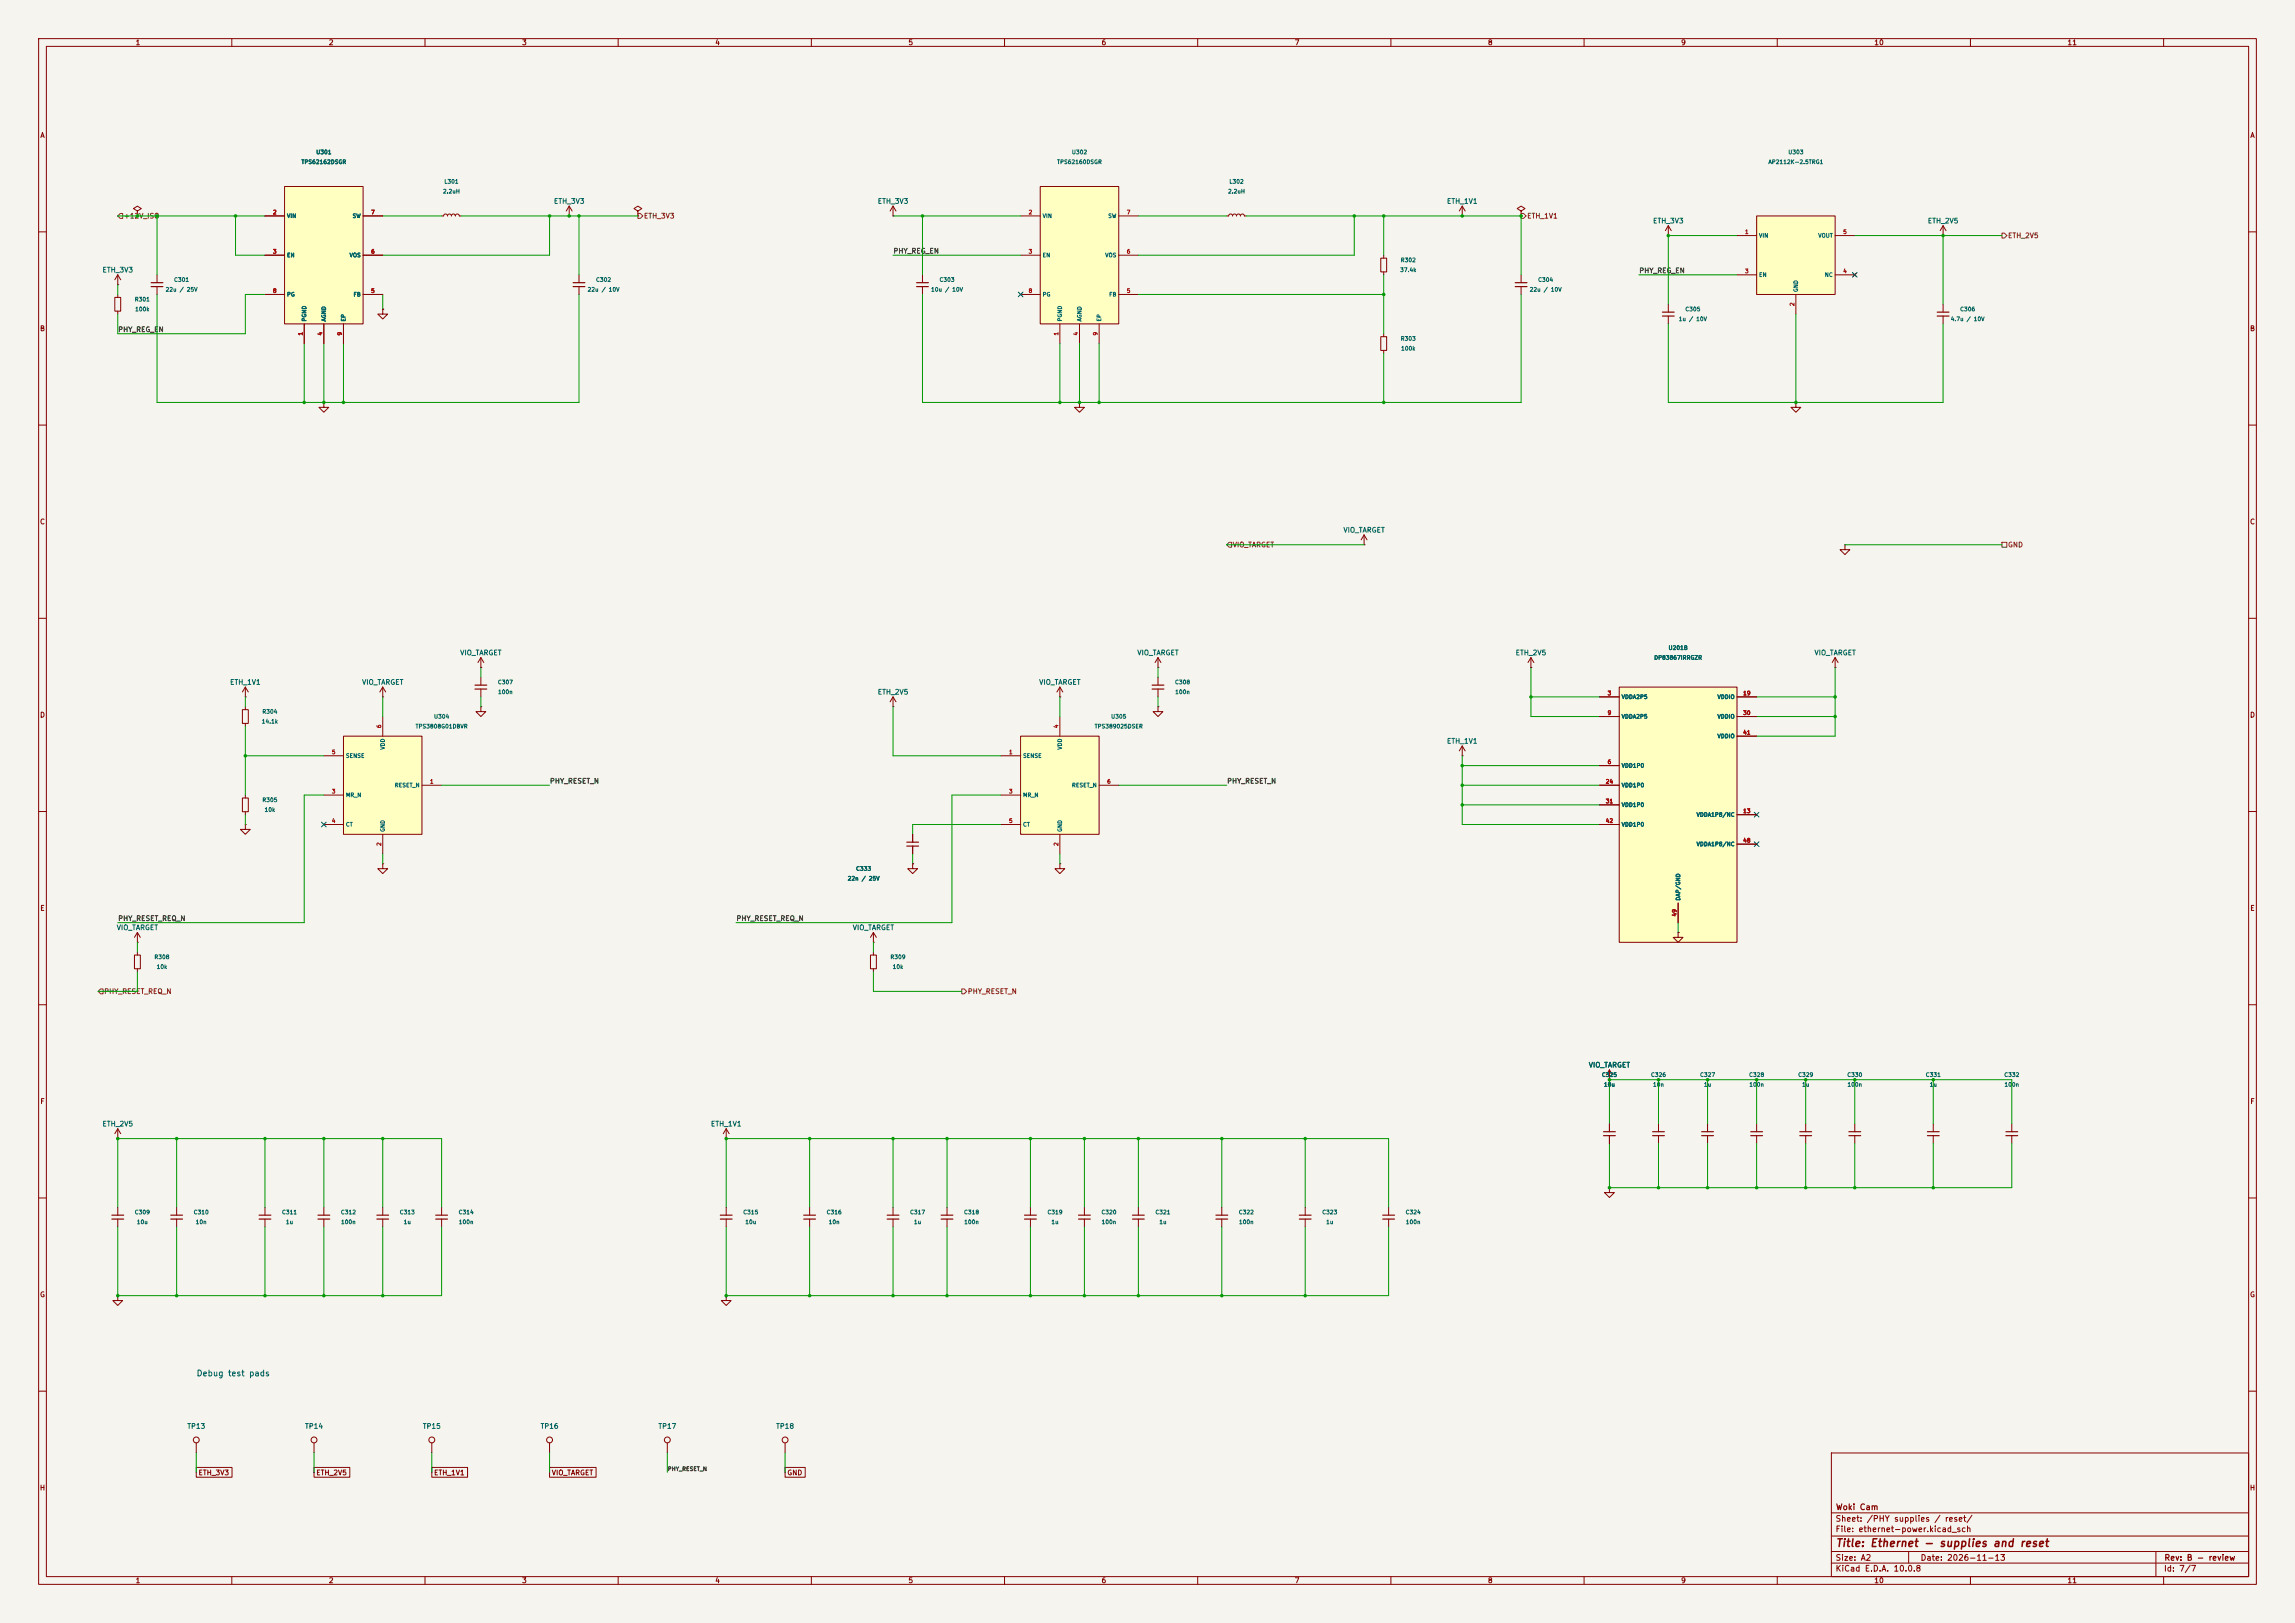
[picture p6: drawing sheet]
<svg xmlns="http://www.w3.org/2000/svg" width="594mm" height="420mm" viewBox="0 0 594 420" stroke-linecap="round" stroke-linejoin="round" font-family="sans-serif">
<defs><g id="words">
<text font-size="2" fill="#840000" x="475" y="400.8">Title: Ethernet - supplies and reset</text>
<text font-size="1.5" fill="#0000c2" x="50.7" y="356.5">Debug test pads</text>
<g font-size="1.5" fill="#840000">
<text x="475" y="394.1">Sheet: /PHY supplies / reset/</text>
<text x="475.1" y="391.1">Woki Cam</text>
<text x="475" y="396.8">File: ethernet-power.kicad_sch</text>
<text x="475" y="407">KiCad E.D.A. 10.0.8</text>
<text x="475" y="404.2">Size: A2</text>
<text x="497" y="404.2">Date: 2026-11-13</text>
<text x="560" y="407">Id: 7/7</text>
<text x="560.1" y="404.2">Rev: B - review</text>
</g>
<g font-size="1.3" fill="#840000">
<text x="35" y="12">1</text>
<text x="85" y="12">2</text>
<text x="135" y="12">3</text>
<text x="185" y="12">4</text>
<text x="235" y="12">5</text>
<text x="285" y="12">6</text>
<text x="335" y="12">7</text>
<text x="385" y="12">8</text>
<text x="435" y="12">9</text>
<text x="485" y="12">10</text>
<text x="535" y="12">11</text>
<text x="10.3" y="36">A</text>
<text x="582.3" y="36">A</text>
<text x="10.2" y="86">B</text>
<text x="582.2" y="86">B</text>
<text x="10.2" y="136">C</text>
<text x="582.2" y="136">C</text>
<text x="10.2" y="186">D</text>
<text x="582.2" y="186">D</text>
<text x="10.3" y="236">E</text>
<text x="582.3" y="236">E</text>
<text x="10.3" y="286">F</text>
<text x="582.3" y="286">F</text>
<text x="10.2" y="336">G</text>
<text x="582.2" y="336">G</text>
<text x="51.2" y="382.1">ETH_3V3</text>
<text x="81.7" y="382.1">ETH_2V5</text>
<text x="112.2" y="382.1">ETH_1V1</text>
<text x="142.7" y="382.1">VIO_TARGET</text>
<text x="203.6" y="382.1">GND</text>
<text x="10.2" y="386">H</text>
<text x="582.2" y="386">H</text>
<text x="35" y="410">1</text>
<text x="85" y="410">2</text>
<text x="135" y="410">3</text>
<text x="185" y="410">4</text>
<text x="235" y="410">5</text>
<text x="285" y="410">6</text>
<text x="335" y="410">7</text>
<text x="385" y="410">8</text>
<text x="435" y="410">9</text>
<text x="485" y="410">10</text>
<text x="535" y="410">11</text>
</g>
<g font-size="1.3" fill="#006464">
<text x="143.2" y="53">ETH_3V3</text>
<text x="227.1" y="53">ETH_3V3</text>
<text x="374.4" y="53">ETH_1V1</text>
<text x="427.7" y="58.1">ETH_3V3</text>
<text x="498.8" y="58.1">ETH_2V5</text>
<text x="26.4" y="70.8">ETH_3V3</text>
<text x="347.6" y="138.1">VIO_TARGET</text>
<text x="119" y="169.9">VIO_TARGET</text>
<text x="294.2" y="169.9">VIO_TARGET</text>
<text x="392.2" y="169.9">ETH_2V5</text>
<text x="469.5" y="169.9">VIO_TARGET</text>
<text x="59.4" y="177.5">ETH_1V1</text>
<text x="93.6" y="177.5">VIO_TARGET</text>
<text x="268.8" y="177.5">VIO_TARGET</text>
<text x="227.1" y="180">ETH_2V5</text>
<text x="374.4" y="192.7">ETH_1V1</text>
<text x="30.1" y="241">VIO_TARGET</text>
<text x="220.6" y="241">VIO_TARGET</text>
<text x="411.1" y="276.6">VIO_TARGET</text>
<text x="26.4" y="291.8">ETH_2V5</text>
<text x="183.9" y="291.8">ETH_1V1</text>
<text x="48.3" y="370">TP13</text>
<text x="78.8" y="370">TP14</text>
<text x="109.3" y="370">TP15</text>
<text x="139.8" y="370">TP16</text>
<text x="170.3" y="370">TP17</text>
<text x="200.7" y="370">TP18</text>
</g>
<g font-size="1.3" fill="#725600">
<text x="31.9" y="56.8">+12V_ISO</text>
<text x="166.5" y="56.8">ETH_3V3</text>
<text x="395.1" y="56.8">ETH_1V1</text>
<text x="519.6" y="61.9">ETH_2V5</text>
<text x="318.9" y="141.9">VIO_TARGET</text>
<text x="519.6" y="141.9">GND</text>
<text x="26.8" y="257.5">PHY_RESET_REQ_N</text>
<text x="250.4" y="257.5">PHY_RESET_N</text>
</g>
<g font-size="1.3" fill="#0f0f0f">
<text x="231.1" y="65.9">PHY_REG_EN</text>
<text x="424.2" y="71">PHY_REG_EN</text>
<text x="30.5" y="86.2">PHY_REG_EN</text>
<text x="142.2" y="203.1">PHY_RESET_N</text>
<text x="317.5" y="203.1">PHY_RESET_N</text>
<text x="30.5" y="238.6">PHY_RESET_REQ_N</text>
<text x="190.5" y="238.6">PHY_RESET_REQ_N</text>
</g>
<g font-size="1" fill="#006464">
<text x="81.7" y="40.1">U301</text>
<text x="277.3" y="40.1">U302</text>
<text x="462.7" y="40.1">U303</text>
<text x="77.9" y="42.7">TPS62162DSGR</text>
<text x="114.9" y="47.8">L301</text>
<text x="273.5" y="42.7">TPS62160DSGR</text>
<text x="318.1" y="47.8">L302</text>
<text x="457.6" y="42.7">AP2112K-2.5TRG1</text>
<text x="114.5" y="50.3">2.2uH</text>
<text x="317.7" y="50.3">2.2uH</text>
<text x="74.2" y="56.6">VIN</text>
<text x="91.1" y="56.6">SW</text>
<text x="269.7" y="56.6">VIN</text>
<text x="286.7" y="56.6">SW</text>
<text x="455.2" y="61.7">VIN</text>
<text x="470.5" y="61.7">VOUT</text>
<text x="74.2" y="66.8">EN</text>
<text x="90.4" y="66.8">VOS</text>
<text x="269.7" y="66.8">EN</text>
<text x="285.9" y="66.8">VOS</text>
<text x="362.3" y="70.6">37.4k</text>
<text x="362.4" y="68.1">R302</text>
<text x="455.2" y="71.9">EN</text>
<text x="472.2" y="71.9">NC</text>
<text x="42.8" y="75.7">22u / 25V</text>
<text x="44.9" y="73.2">C301</text>
<text x="74.2" y="77">PG</text>
<text x="91.4" y="77">FB</text>
<text x="152" y="75.7">22u / 10V</text>
<text x="154.1" y="73.2">C302</text>
<text x="240.9" y="75.7">10u / 10V</text>
<text x="243" y="73.2">C303</text>
<text x="269.7" y="77">PG</text>
<text x="287" y="77">FB</text>
<text x="395.8" y="75.7">22u / 10V</text>
<text x="398" y="73.2">C304</text>
<text x="465.6" y="75.7" transform="rotate(-90 465.6 75.7)">GND</text>
<text x="34.8" y="78.2">R301</text>
<text x="34.9" y="80.8">100k</text>
<text x="79.5" y="83.3" transform="rotate(-90 79.5 83.3)">PGND</text>
<text x="84.6" y="83.3" transform="rotate(-90 84.6 83.3)">AGND</text>
<text x="89.7" y="83.3" transform="rotate(-90 89.7 83.3)">EP</text>
<text x="275.1" y="83.3" transform="rotate(-90 275.1 83.3)">PGND</text>
<text x="280.2" y="83.3" transform="rotate(-90 280.2 83.3)">AGND</text>
<text x="285.2" y="83.3" transform="rotate(-90 285.2 83.3)">EP</text>
<text x="434.4" y="83.3">1u / 10V</text>
<text x="436.1" y="80.8">C305</text>
<text x="504.8" y="83.3">4.7u / 10V</text>
<text x="507.2" y="80.8">C306</text>
<text x="362.4" y="88.4">R303</text>
<text x="362.5" y="90.9">100k</text>
<text x="428" y="170.9">DP83867IRRGZR</text>
<text x="431.7" y="168.4">U201B</text>
<text x="128.7" y="177.3">C307</text>
<text x="128.8" y="179.8">100n</text>
<text x="304" y="177.3">C308</text>
<text x="304.1" y="179.8">100n</text>
<text x="67.8" y="184.9">R304</text>
<text x="419.6" y="181.1">VDDA2P5</text>
<text x="444.4" y="181.1">VDDIO</text>
<text x="67.6" y="187.5">14.1k</text>
<text x="107.4" y="188.7">TPS3808G01DBVR</text>
<text x="112.2" y="186.2">U304</text>
<text x="283.2" y="188.7">TPS389025DSER</text>
<text x="287.5" y="186.2">U305</text>
<text x="419.6" y="186.2">VDDA2P5</text>
<text x="444.4" y="186.2">VDDIO</text>
<text x="444.4" y="191.3">VDDIO</text>
<text x="89.4" y="196.3">SENSE</text>
<text x="99.8" y="194.1" transform="rotate(-90 99.8 194.1)">VDD</text>
<text x="264.7" y="196.3">SENSE</text>
<text x="275.1" y="194.1" transform="rotate(-90 275.1 194.1)">VDD</text>
<text x="102.1" y="204">RESET_N</text>
<text x="277.3" y="204">RESET_N</text>
<text x="419.6" y="198.9">VDD1P0</text>
<text x="419.6" y="204">VDD1P0</text>
<text x="67.8" y="207.8">R305</text>
<text x="89.4" y="206.5">MR_N</text>
<text x="264.7" y="206.5">MR_N</text>
<text x="419.6" y="209">VDD1P0</text>
<text x="68.4" y="210.3">10k</text>
<text x="89.4" y="214.1">CT</text>
<text x="99.8" y="215.4" transform="rotate(-90 99.8 215.4)">GND</text>
<text x="264.7" y="214.1">CT</text>
<text x="275.1" y="215.4" transform="rotate(-90 275.1 215.4)">GND</text>
<text x="419.6" y="214.1">VDD1P0</text>
<text x="439" y="211.6">VDDA1P8/NC</text>
<text x="439" y="219.2">VDDA1P8/NC</text>
<text x="221.5" y="225.6">C333</text>
<text x="219.3" y="228.1">22n / 25V</text>
<text x="435.1" y="233.2" transform="rotate(-90 435.1 233.2)">DAP/GND</text>
<text x="39.8" y="248.4">R308</text>
<text x="40.4" y="251">10k</text>
<text x="230.3" y="248.4">R309</text>
<text x="230.9" y="251">10k</text>
<text x="414.5" y="278.9">C325</text>
<text x="415" y="281.4">10u</text>
<text x="427.2" y="278.9">C326</text>
<text x="427.7" y="281.4">10n</text>
<text x="439.9" y="278.9">C327</text>
<text x="440.9" y="281.4">1u</text>
<text x="452.6" y="278.9">C328</text>
<text x="452.6" y="281.4">100n</text>
<text x="465.3" y="278.9">C329</text>
<text x="466.3" y="281.4">1u</text>
<text x="478" y="278.9">C330</text>
<text x="478" y="281.4">100n</text>
<text x="498.3" y="278.9">C331</text>
<text x="499.3" y="281.4">1u</text>
<text x="518.6" y="278.9">C332</text>
<text x="518.7" y="281.4">100n</text>
<text x="34.8" y="314.5">C309</text>
<text x="35.3" y="317">10u</text>
<text x="50" y="314.5">C310</text>
<text x="50.5" y="317">10n</text>
<text x="72.9" y="314.5">C311</text>
<text x="73.9" y="317">1u</text>
<text x="88.1" y="314.5">C312</text>
<text x="88.2" y="317">100n</text>
<text x="103.3" y="314.5">C313</text>
<text x="104.4" y="317">1u</text>
<text x="118.6" y="314.5">C314</text>
<text x="118.6" y="317">100n</text>
<text x="192.2" y="314.5">C315</text>
<text x="192.8" y="317">10u</text>
<text x="213.8" y="314.5">C316</text>
<text x="214.4" y="317">10n</text>
<text x="235.4" y="314.5">C317</text>
<text x="236.4" y="317">1u</text>
<text x="249.4" y="314.5">C318</text>
<text x="249.4" y="317">100n</text>
<text x="271" y="314.5">C319</text>
<text x="272" y="317">1u</text>
<text x="285" y="314.5">C320</text>
<text x="285" y="317">100n</text>
<text x="298.9" y="314.5">C321</text>
<text x="299.9" y="317">1u</text>
<text x="320.5" y="314.5">C322</text>
<text x="320.6" y="317">100n</text>
<text x="342.1" y="314.5">C323</text>
<text x="343.1" y="317">1u</text>
<text x="363.7" y="314.5">C324</text>
<text x="363.7" y="317">100n</text>
</g>
<g font-size="1" fill="#a90000">
<text x="70.5" y="55.7">2</text>
<text x="95.9" y="55.7">7</text>
<text x="266.1" y="55.7">2</text>
<text x="291.5" y="55.7">7</text>
<text x="70.5" y="65.9">3</text>
<text x="95.9" y="65.9">6</text>
<text x="266.1" y="65.9">3</text>
<text x="291.5" y="65.9">6</text>
<text x="451.5" y="60.8">1</text>
<text x="476.9" y="60.8">5</text>
<text x="451.5" y="70.9">3</text>
<text x="476.9" y="70.9">4</text>
<text x="70.5" y="76">8</text>
<text x="95.9" y="76">5</text>
<text x="266.1" y="76">8</text>
<text x="291.5" y="76">5</text>
<text x="464.6" y="79.3" transform="rotate(-90 464.6 79.3)">2</text>
<text x="78.6" y="86.9" transform="rotate(-90 78.6 86.9)">1</text>
<text x="83.6" y="86.9" transform="rotate(-90 83.6 86.9)">4</text>
<text x="88.7" y="86.9" transform="rotate(-90 88.7 86.9)">9</text>
<text x="274.1" y="86.9" transform="rotate(-90 274.1 86.9)">1</text>
<text x="279.2" y="86.9" transform="rotate(-90 279.2 86.9)">4</text>
<text x="284.3" y="86.9" transform="rotate(-90 284.3 86.9)">9</text>
<text x="416" y="180.2">3</text>
<text x="416" y="185.2">9</text>
<text x="451.1" y="180.2">19</text>
<text x="451.1" y="185.2">30</text>
<text x="98.9" y="188.5" transform="rotate(-90 98.9 188.5)">6</text>
<text x="274.1" y="188.5" transform="rotate(-90 274.1 188.5)">4</text>
<text x="451.1" y="190.3">41</text>
<text x="85.8" y="195.4">5</text>
<text x="261" y="195.4">1</text>
<text x="416" y="197.9">6</text>
<text x="111.2" y="203">1</text>
<text x="286.4" y="203">6</text>
<text x="415.5" y="203">24</text>
<text x="85.8" y="205.6">3</text>
<text x="261" y="205.6">3</text>
<text x="415.5" y="208.1">31</text>
<text x="85.8" y="213.2">4</text>
<text x="261" y="213.2">5</text>
<text x="415.5" y="213.2">42</text>
<text x="451.1" y="210.6">13</text>
<text x="98.9" y="219" transform="rotate(-90 98.9 219)">2</text>
<text x="274.1" y="219" transform="rotate(-90 274.1 219)">2</text>
<text x="451.1" y="218.3">48</text>
<text x="434.2" y="237.3" transform="rotate(-90 434.2 237.3)">49</text>
</g>
<text font-size="1" fill="#0f0f0f" x="172.7" y="380.9">PHY_RESET_N</text>
</g></defs>
<path d="M0 0h594v420h-594z" fill="#f5f4ef" stroke="#f5f4ef" stroke-width=".26"/>
<g fill="none" stroke="#840000" stroke-width=".26">
<path d="M10 10h574v400h-574zM12 12h570v396h-570zM60 10v2M110 10v2M160 10v2M210 10v2M260 10v2M310 10v2M360 10v2M410 10v2M460 10v2M510 10v2"/>
<path d="M560 10v2M35.6 54.6l1-.6-1-.7-1.1 .7 1.1 .6v1.3M35.6 55.9h.1M10 60h2M29.7 77h1.5v3.5h-1.5zM30.5 73.7h.1M30.5 71.1v2.6M30.5 76.2v.8M30.5 71.1l-.8 1.3M30.5 71.1l.7 1.3M40.6 71.1v2.1M40.6 74.2v2"/>
<path d="M582 60h2M30.5 80.5v.8M10 110h2M582 110h2M10 160h2M582 160h2M10 210h2M582 210h2M10 260h2M582 260h2M480.1 290.8v2.1M480.1 293.9v2"/>
<path d="M10 310h2M582 310h2M10 360h2M474 376h108v32h-108zM582 360h2M474 397.5h108M474 391.5h108M60 408v2M110 408v2M160 408v2M210 408v2M260 408v2"/>
<path d="M310 408v2M360 408v2M410 408v2M460 408v2M474 404.5h108M474 401.5h108M494 401.5v3M510 408v2M558 401.5v6.5M560 408v2"/>
</g>
<path d="M39.1 73.2h3.1M39.1 74.2h3.1M478.5 292.9h3.1M478.5 293.9h3.1" fill="none" stroke="#840000" stroke-width=".3"/>
<path d="M419.1 177.8h30.5v66h-30.5z" fill="#ffffc2"/>
<g fill="none" stroke="#840000" stroke-width=".26">
<path d="M147.3 55.9h.1M147.3 53.3l-.7 1.3M147.3 53.3l.8 1.3M147.3 53.3v2.6M165.1 54.6l1-.6-1-.7-1 .7 1 .6v1.3M165.1 55.9h.1M231.1 55.9h.1M231.1 53.3v2.6M231.1 53.3l-.7 1.3M231.1 53.3l.8 1.3M378.5 55.9h.1M378.5 53.3l-.8 1.3"/>
<path d="M378.5 53.3l.7 1.3M378.5 53.3v2.6M149.9 71.1v2.1M149.9 74.2v2M238.8 71.1v2.1M238.8 74.2v2M357.4 66.8h1.5v3.6h-1.5zM358.1 66v.8M358.1 70.4v.7M99.1 80v1.3h1.2l-1.2 1.3-1.3-1.3h1.3M99.1 80h.1M357.4 87.1h1.5v3.6h-1.5z"/>
<path d="M358.1 86.4v.7M358.1 90.7v.7M83.8 104.1v1.3h1.3l-1.3 1.3-1.3-1.3h1.3M83.8 104.1h.1M279.4 104.1v1.3h1.3l-1.3 1.3-1.3-1.3h1.3M279.4 104.1h.1M63.5 177.8v2.5M63.5 177.8l-.8 1.3M63.5 177.8l.8 1.3M99.1 177.8v2.5M99.1 177.8l-.8 1.3M99.1 177.8l.7 1.3"/>
<path d="M396.2 172.7h.1M396.2 170.2l-.7 1.3M396.2 170.2l.8 1.3M396.2 170.2v2.5M419.1 177.8h30.5v66h-30.5zM62.7 183.6h1.6v3.6h-1.6zM63.5 180.3h.1M63.5 182.9v.7M63.5 187.2v.8M99.1 180.3h.1M414 180.3h5.1M414 198.1h5.1"/>
<path d="M414 185.4h5.1M449.6 180.3h5.1M449.6 185.4h5.1M449.6 190.5h5.1M62.7 206.5h1.6v3.6h-1.6zM63.5 213.4v1.2h1.3l-1.3 1.3-1.3-1.3h1.3M63.5 213.4h.1M63.5 205.7v.8M63.5 210.1v.7M414 203.2h5.1M414 208.3h5.1M414 213.4h5.1"/>
<path d="M449.6 210.8h5.1M449.6 218.4h5.1M434.3 233.7v5.1M434.3 241.3v1.3h1.3l-1.3 1.2-1.2-1.2h1.2M434.3 241.3h.1M416.6 279.4h.1M416.6 276.9v2.5M416.6 276.9l-.8 1.2M416.6 276.9l.7 1.2M188 294.6h.1M188 292.1l-.8 1.3M188 292.1l.7 1.3"/>
<path d="M188 292.1v2.5M416.6 290.8v2.1M416.6 293.9v2M429.3 290.8v2.1M429.3 293.9v2M442 290.8v2.1M442 293.9v2M454.7 290.8v2.1M454.7 293.9v2M467.4 290.8v2.1M467.4 293.9v2M500.4 290.8v2.1"/>
<path d="M500.4 293.9v2M520.7 290.8v2.1M520.7 293.9v2M45.7 312.4v2.1M45.7 315.5v2M83.8 312.4v2.1M83.8 315.5v2M99.1 312.4v2.1M99.1 315.5v2M114.3 312.4v2.1M114.3 315.5v2M188 312.4v2.1"/>
<path d="M188 315.5v2M209.5 312.4v2.1M209.5 315.5v2M231.1 312.4v2.1M231.1 315.5v2M245.1 312.4v2.1M245.1 315.5v2M359.4 312.4v2.1M359.4 315.5v2M416.6 307.3v1.3h1.2l-1.2 1.3-1.3-1.3h1.3M416.6 307.3h.1M30.5 335.3v1.3h1.2l-1.2 1.2-1.3-1.2h1.3"/>
<path d="M30.5 335.3h.1M188 335.3v1.3h1.2l-1.2 1.2-1.3-1.2h1.3M188 335.3h.1M50.8 373.4v2.5M81.3 373.4v2.5M111.8 373.4v2.5M142.2 373.4v2.5M172.7 373.4v2.5M203.2 373.4v2.5"/>
<circle cx="50.8" cy="372.6" r=".76"/>
<circle cx="81.3" cy="372.6" r=".76"/>
<circle cx="111.8" cy="372.6" r=".76"/>
<circle cx="142.2" cy="372.6" r=".76"/>
<circle cx="172.7" cy="372.6" r=".76"/>
<circle cx="203.2" cy="372.6" r=".76"/>
</g>
<g fill="none" stroke="#840000" stroke-width=".3">
<path d="M148.3 73.2h3.1M148.3 74.2h3.1M237.2 73.2h3.1M237.2 74.2h3.1M415 292.9h3.1M415 293.9h3.1M427.7 292.9h3.1M427.7 293.9h3.1M440.4 292.9h3.1M440.4 293.9h3.1M453.1 292.9h3.1M453.1 293.9h3.1"/>
<path d="M465.8 292.9h3.1M465.8 293.9h3.1M498.9 292.9h3M498.9 293.9h3M519.2 292.9h3M519.2 293.9h3M44.2 314.5h3M44.2 315.5h3M82.3 314.5h3M82.3 315.5h3M97.5 314.5h3.1M97.5 315.5h3.1"/>
<path d="M112.8 314.5h3M112.8 315.5h3M186.4 314.5h3.1M186.4 315.5h3.1M208 314.5h3.1M208 315.5h3.1M229.6 314.5h3.1M229.6 315.5h3.1M243.6 314.5h3M243.6 315.5h3M357.9 314.5h3M357.9 315.5h3"/>
</g>
<path d="M269.2 48.3h20.4v35.5h-20.4z" fill="#ffffc2"/>
<g fill="none" stroke="#840000" stroke-width=".26">
<path d="M114.3 55.9h.5l.2-.4 .3-.1 .4 .1 .1 .4 .2-.4 .3-.1 .4 .1 .1 .4 .2-.4 .3-.1 .4 .1 .2 .4 .1-.4 .4-.1 .3 .1 .2 .4h.5M264.2 55.9h5M269.2 48.3h20.4v35.5h-20.4zM289.6 55.9h5M317.5 55.9h.5l.2-.4 .3-.1 .4 .1 .1 .4 .2-.4 .3-.1 .4 .1 .1 .4 .2-.4 .3-.1 .4 .1 .2 .4 .1-.4 .4-.1 .3 .1 .2 .4h.5M264.2 66h5M264.2 76.2h5M289.6 66h5M289.6 76.2h5M274.3 83.8v5.1M279.4 83.8v5.1M284.5 83.8v5.1"/>
<path d="M68.6 312.4v2.1M68.6 315.5v2"/>
</g>
<path d="M67.1 314.5h3M67.1 315.5h3" fill="none" stroke="#840000" stroke-width=".3"/>
<path d="M73.7 48.3h20.3v35.5h-20.3z" fill="#ffffc2"/>
<g fill="none" stroke="#840000" stroke-width=".26">
<path d="M68.6 55.9h5.1M73.7 48.3h20.3v35.5h-20.3zM94 55.9h5.1M431.8 58.4l-.8 1.3M431.8 58.4l.8 1.3M431.8 58.4v2.6M502.9 58.4l-.7 1.3M502.9 58.4l.8 1.3M502.9 58.4v2.6M68.6 66h5.1M68.6 76.2h5.1M94 66h5.1"/>
<path d="M94 76.2h5.1M431.8 61h.1M431.8 78.7v2.1M502.9 61h.1M78.7 83.8v5.1M83.8 83.8v5.1M88.9 83.8v5.1M431.8 81.8v2M477.5 141v1.2h1.3l-1.3 1.3-1.3-1.3h1.3M477.5 141h.1M475 172.7h.1M475 170.2l-.8 1.3"/>
<path d="M475 170.2l.7 1.3M475 170.2v2.5M231.1 182.9h.1M231.1 180.3l-.7 1.3M231.1 180.3l.8 1.3M231.1 180.3v2.6M299.7 182.9v1.3h1.3l-1.3 1.2-1.3-1.2h1.3M299.7 182.9h.1M378.5 195.6h.1M378.5 193l-.8 1.3M378.5 193l.7 1.3M378.5 193v2.6"/>
<path d="M34.8 247.1h1.5v3.6h-1.5zM35.6 246.4v.7M35.6 250.7v.8M280.7 312.4v2.1M280.7 315.5v2M316.2 312.4v2.1M316.2 315.5v2"/>
</g>
<path d="M430.3 80.8h3M430.3 81.8h3M279.1 314.5h3.1M279.1 315.5h3.1M314.7 314.5h3.1M314.7 315.5h3.1" fill="none" stroke="#840000" stroke-width=".3"/>
<path d="M454.7 55.9h20.3v20.3h-20.3z" fill="#ffffc2"/>
<g fill="none" stroke="#840000" stroke-width=".26">
<path d="M393.7 54.6l1-.6-1-.7-1 .7 1 .6v1.3M393.7 55.9h.1M454.7 55.9h20.3v20.3h-20.3zM393.7 71.1v2.1M393.7 74.2v2M449.6 61h5.1M449.6 71.1h5.1M464.8 76.2v5.1M475 61h5.1M475 71.1h5.1M479.7 70.7l.7 .8M480.4 70.7l-.7 .8"/>
<path d="M502.9 78.7v2.1M502.9 81.8v2M464.8 104.1v1.3h1.3l-1.3 1.3-1.3-1.3h1.3M464.8 104.1h.1M353.1 138.4l-.8 1.3M353.1 138.4l.7 1.3M353.1 138.4v2.6M353.1 141h.1M299.7 172.7h.1M299.7 170.2l-.7 1.3M299.7 170.2l.8 1.3M299.7 170.2v2.5"/>
<path d="M299.7 175.3v2M299.7 178.3v2M124.5 182.9v1.3h1.2l-1.2 1.2-1.3-1.2h1.3M124.5 182.9h.1M99.1 223.5v1.3h1.2l-1.2 1.3-1.3-1.3h1.3M99.1 223.5h.1M236.2 223.5v1.3h1.3l-1.3 1.3-1.3-1.3h1.3M236.2 223.5h.1M35.6 243.8h.1M35.6 241.3l-.8 1.3M35.6 241.3l.7 1.3M35.6 241.3v2.5"/>
<path d="M30.5 294.6h.1M30.5 292.1v2.5M30.5 292.1l-.8 1.3M30.5 292.1l.7 1.3M30.5 312.4v2.1M30.5 315.5v2M266.7 312.4v2.1M266.7 315.5v2"/>
</g>
<path d="M392.2 73.2h3M392.2 74.2h3M501.4 80.8h3M501.4 81.8h3M298.2 177.3h3M298.2 178.3h3M29 314.5h3M29 315.5h3M265.2 314.5h3M265.2 315.5h3" fill="none" stroke="#840000" stroke-width=".3"/>
<path d="M264.2 190.5h20.3v25.4h-20.3z" fill="#ffffc2"/>
<g fill="none" stroke="#840000" stroke-width=".26">
<path d="M124.5 175.3v2M124.5 178.3v2M274.3 177.8v2.5M274.3 177.8l-.7 1.3M274.3 177.8l.8 1.3M259.1 195.6h5.1M264.2 190.5h20.3v25.4h-20.3zM274.3 180.3h.1M274.3 185.4v5.1M236.2 215.9v2M236.2 218.9v2.1M259.1 205.7h5.1"/>
<path d="M259.1 213.4h5.1M274.3 215.9v5.1M284.5 203.2h5.1M274.3 223.5v1.3h1.3l-1.3 1.3-1.3-1.3h1.3M274.3 223.5h.1M225.3 247.1h1.5v3.6h-1.5zM226.1 246.4v.7M226.1 250.7v.8"/>
</g>
<path d="M122.9 177.3h3.1M122.9 178.3h3.1M234.7 217.9h3M234.7 218.9h3" fill="none" stroke="#840000" stroke-width=".3"/>
<path d="M88.9 190.5h20.3v25.4h-20.3z" fill="#ffffc2"/>
<g fill="none" stroke="#840000" stroke-width=".26">
<path d="M68.6 55.9h5.1M94 55.9h5.1M68.6 66h5.1M68.6 76.2h5.1M94 66h5.1M94 76.2h5.1M78.7 83.8v5.1M83.8 83.8v5.1M88.9 83.8v5.1M99.1 80h.1M124.5 172.7h.1M124.5 170.2l-.8 1.3"/>
<path d="M124.5 170.2l.7 1.3M124.5 170.2v2.5M83.8 195.6h5.1M88.9 190.5h20.3v25.4h-20.3zM99.1 185.4v5.1M414 180.3h5.1M414 198.1h5.1M414 185.4h5.1M449.6 180.3h5.1M449.6 185.4h5.1M449.6 190.5h5.1M83.8 205.7h5.1"/>
<path d="M83.8 213.4h5.1M99.1 215.9v5.1M109.2 203.2h5.1M236.2 215.9v2M236.2 218.9v2.1M414 203.2h5.1M414 213.4h5.1M414 208.3h5.1M449.6 210.8h5.1M449.6 218.4h5.1M236.2 223.5h.1M434.3 233.7v5.1"/>
<path d="M226.1 243.8h.1M226.1 241.3l-.8 1.3M226.1 241.3l.7 1.3M226.1 241.3v2.5M434.3 241.3h.1M416.6 279.4h.1M416.6 290.8v2.1M416.6 293.9v2M294.6 312.4v2.1M294.6 315.5v2M337.8 312.4v2.1M337.8 315.5v2"/>
<path d="M50.8 379.7h9.3v2.6h-9.3zM81.3 379.7h9.2v2.6h-9.2zM111.8 379.7h9.2v2.6h-9.2zM142.2 379.7h12.1v2.6h-12.1zM203.2 379.7h5.2v2.6h-5.2z"/>
</g>
<path d="M293.1 314.5h3.1M293.1 315.5h3.1M336.3 314.5h3M336.3 315.5h3" fill="none" stroke="#840000" stroke-width=".3"/>
<path d="M30.5 55.9l.6-.7h.6v1.3h-.6zM165.1 55.2h.6l.7 .7-.7 .6h-.6zM393.7 55.2h.6l.7 .7-.7 .6h-.6zM518.2 60.3h.6l.6 .7-.6 .6h-.6zM318.1 140.3h.7v1.3h-.7l-.6-.6zM518.2 140.3h1.2v1.3h-1.2zM25.4 256.5l.6-.6h.7v1.3h-.7zM248.9 255.9h.7l.6 .6-.6 .7h-.7z" fill="none" stroke="#725600" stroke-width=".26"/>
<g fill="none" stroke="#009600" stroke-width=".26">
<path d="M30.5 55.9h38.1M40.6 55.9v15.2M61 55.9v10.1h7.6M99.1 55.9h15.2M119.4 55.9h45.7M142.2 55.9v10.1h-43.1M149.9 55.9v15.2M231.1 55.9h33.1M238.8 55.9v15.2M294.6 55.9h22.9M322.6 55.9h71.1v15.2M350.5 55.9v10.1h-55.9"/>
<path d="M358.1 55.9v10.1M30.5 73.7v2.5M40.6 76.2v27.9h109.3v-27.9M68.6 76.2h-5.1v10.2h-33v-5.1M99.1 76.2v3.8M231.1 66h33.1M238.8 76.2v27.9h154.9v-27.9M294.6 76.2h63.5M358.1 71.1v15.3M424.2 71.1h25.4M449.6 61h-17.8v17.7M480.1 61h38.1"/>
<path d="M502.9 61v17.7M78.7 88.9v15.2M83.8 88.9v15.2M88.9 88.9v15.2M274.3 88.9v15.2M279.4 88.9v15.2M284.5 88.9v15.2M358.1 91.4v12.7M431.8 83.8v20.3h71.1v-20.3M464.8 81.3v22.8M317.5 141h35.6M477.5 141h40.7"/>
<path d="M124.5 172.7v2.6M299.7 172.7v2.6M396.2 172.7v12.7h17.8M475 172.7v17.8h-20.3M63.5 180.3v2.6M63.5 188v17.7M63.5 195.6h20.3M99.1 180.3v5.1M124.5 180.3v2.6M231.1 182.9v12.7h28M274.3 180.3v5.1M299.7 180.3v2.6"/>
<path d="M378.5 195.6v17.8h35.5M378.5 198.1h35.5M396.2 180.3h17.8M454.7 185.4h20.3M454.7 180.3h20.3M63.5 210.8v2.6M83.8 205.7h-5.1v33.1h-48.2M114.3 203.2h27.9M259.1 205.7h-12.7v33.1h-55.9M259.1 213.4h-22.9v2.5M289.6 203.2h27.9M378.5 203.2h35.5"/>
<path d="M378.5 208.3h35.5M99.1 221v2.5M236.2 221v2.5M274.3 221v2.5M434.3 238.8v2.5M35.6 243.8v2.6M35.6 251.5v5h-10.2M226.1 251.5v5h22.8M226.1 243.8v2.6M429.3 279.4v11.4M442 279.4v11.4M454.7 279.4v11.4"/>
<path d="M467.4 279.4v11.4M480.1 279.4v11.4M500.4 279.4v11.4M45.7 294.6v17.8M68.6 294.6v17.8M83.8 294.6v17.8M99.1 294.6v17.8M209.5 294.6v17.8M231.1 294.6v17.8M245.1 294.6v17.8M266.7 294.6v17.8M280.7 294.6v17.8"/>
<path d="M294.6 294.6v17.8M316.2 294.6v17.8M337.8 294.6v17.8M416.6 290.8v-11.4h104.1v11.4M416.6 295.9v11.4h104.1v-11.4M429.3 295.9v11.4M442 295.9v11.4M454.7 295.9v11.4M467.4 295.9v11.4M480.1 295.9v11.4M500.4 295.9v11.4M30.5 312.4v-17.8h83.8v17.8"/>
<path d="M30.5 317.5v17.8h83.8v-17.8M45.7 317.5v17.8M68.6 317.5v17.8M83.8 317.5v17.8M99.1 317.5v17.8M188 312.4v-17.8h171.4v17.8M188 317.5v17.8h171.4v-17.8M209.5 317.5v17.8M231.1 317.5v17.8M245.1 317.5v17.8M266.7 317.5v17.8M280.7 317.5v17.8"/>
<path d="M294.6 317.5v17.8M316.2 317.5v17.8M337.8 317.5v17.8M50.8 375.9v5.1M81.3 375.9v5.1M111.8 375.9v5.1M142.2 375.9v5.1M172.7 375.9v5.1M203.2 375.9v5.1"/>
</g>
<path d="M263.6 75.6l1.2 1.2M264.8 75.6l-1.2 1.2M479.5 70.5l1.2 1.2M480.7 70.5l-1.2 1.2M83.2 212.8l1.2 1.2M84.4 212.8l-1.2 1.2M454.1 210.2l1.2 1.2M454.1 217.8l1.2 1.2M455.3 210.2l-1.2 1.2M455.3 217.8l-1.2 1.2" fill="none" stroke="#000084" stroke-width=".26"/>
<g fill="#009600">
<circle cx="245.1" cy="294.6" r=".46"/>
<circle cx="231.1" cy="294.6" r=".46"/>
<circle cx="266.7" cy="294.6" r=".46"/>
<circle cx="393.7" cy="55.9" r=".46"/>
<circle cx="431.8" cy="61" r=".46"/>
<circle cx="464.8" cy="104.1" r=".46"/>
<circle cx="502.9" cy="61" r=".46"/>
<circle cx="280.7" cy="294.6" r=".46"/>
<circle cx="294.6" cy="294.6" r=".46"/>
<circle cx="316.2" cy="335.3" r=".46"/>
<circle cx="337.8" cy="335.3" r=".46"/>
<circle cx="337.8" cy="294.6" r=".46"/>
<circle cx="316.2" cy="294.6" r=".46"/>
<circle cx="280.7" cy="335.3" r=".46"/>
<circle cx="294.6" cy="335.3" r=".46"/>
<circle cx="266.7" cy="335.3" r=".46"/>
<circle cx="245.1" cy="335.3" r=".46"/>
<circle cx="500.4" cy="279.4" r=".46"/>
<circle cx="480.1" cy="279.4" r=".46"/>
<circle cx="442" cy="307.3" r=".46"/>
<circle cx="429.3" cy="307.3" r=".46"/>
<circle cx="416.6" cy="307.3" r=".46"/>
<circle cx="454.7" cy="307.3" r=".46"/>
<circle cx="467.4" cy="307.3" r=".46"/>
<circle cx="454.7" cy="279.4" r=".46"/>
<circle cx="467.4" cy="279.4" r=".46"/>
<circle cx="500.4" cy="307.3" r=".46"/>
<circle cx="480.1" cy="307.3" r=".46"/>
<circle cx="416.6" cy="279.4" r=".46"/>
<circle cx="442" cy="279.4" r=".46"/>
<circle cx="429.3" cy="279.4" r=".46"/>
<circle cx="378.5" cy="198.1" r=".46"/>
<circle cx="378.5" cy="203.2" r=".46"/>
<circle cx="378.5" cy="208.3" r=".46"/>
<circle cx="396.2" cy="180.3" r=".46"/>
<circle cx="475" cy="180.3" r=".46"/>
<circle cx="475" cy="185.4" r=".46"/>
<circle cx="358.1" cy="76.2" r=".46"/>
<circle cx="358.1" cy="104.1" r=".46"/>
<circle cx="358.1" cy="55.9" r=".46"/>
<circle cx="350.5" cy="55.9" r=".46"/>
<circle cx="274.3" cy="104.1" r=".46"/>
<circle cx="284.5" cy="104.1" r=".46"/>
<circle cx="279.4" cy="104.1" r=".46"/>
<circle cx="238.8" cy="55.9" r=".46"/>
<circle cx="378.5" cy="55.9" r=".46"/>
<circle cx="209.5" cy="335.3" r=".46"/>
<circle cx="231.1" cy="335.3" r=".46"/>
<circle cx="68.6" cy="335.3" r=".46"/>
<circle cx="45.7" cy="335.3" r=".46"/>
<circle cx="30.5" cy="335.3" r=".46"/>
<circle cx="209.5" cy="294.6" r=".46"/>
<circle cx="188" cy="294.6" r=".46"/>
<circle cx="83.8" cy="335.3" r=".46"/>
<circle cx="99.1" cy="335.3" r=".46"/>
<circle cx="188" cy="335.3" r=".46"/>
<circle cx="83.8" cy="294.6" r=".46"/>
<circle cx="68.6" cy="294.6" r=".46"/>
<circle cx="142.2" cy="55.9" r=".46"/>
<circle cx="40.6" cy="55.9" r=".46"/>
<circle cx="61" cy="55.9" r=".46"/>
<circle cx="35.6" cy="55.9" r=".46"/>
<circle cx="147.3" cy="55.9" r=".46"/>
<circle cx="149.9" cy="55.9" r=".46"/>
<circle cx="78.7" cy="104.1" r=".46"/>
<circle cx="88.9" cy="104.1" r=".46"/>
<circle cx="83.8" cy="104.1" r=".46"/>
<circle cx="63.5" cy="195.6" r=".46"/>
<circle cx="99.1" cy="294.6" r=".46"/>
<circle cx="45.7" cy="294.6" r=".46"/>
<circle cx="30.5" cy="294.6" r=".46"/>
</g>
<use href="#words"/>
</svg>
